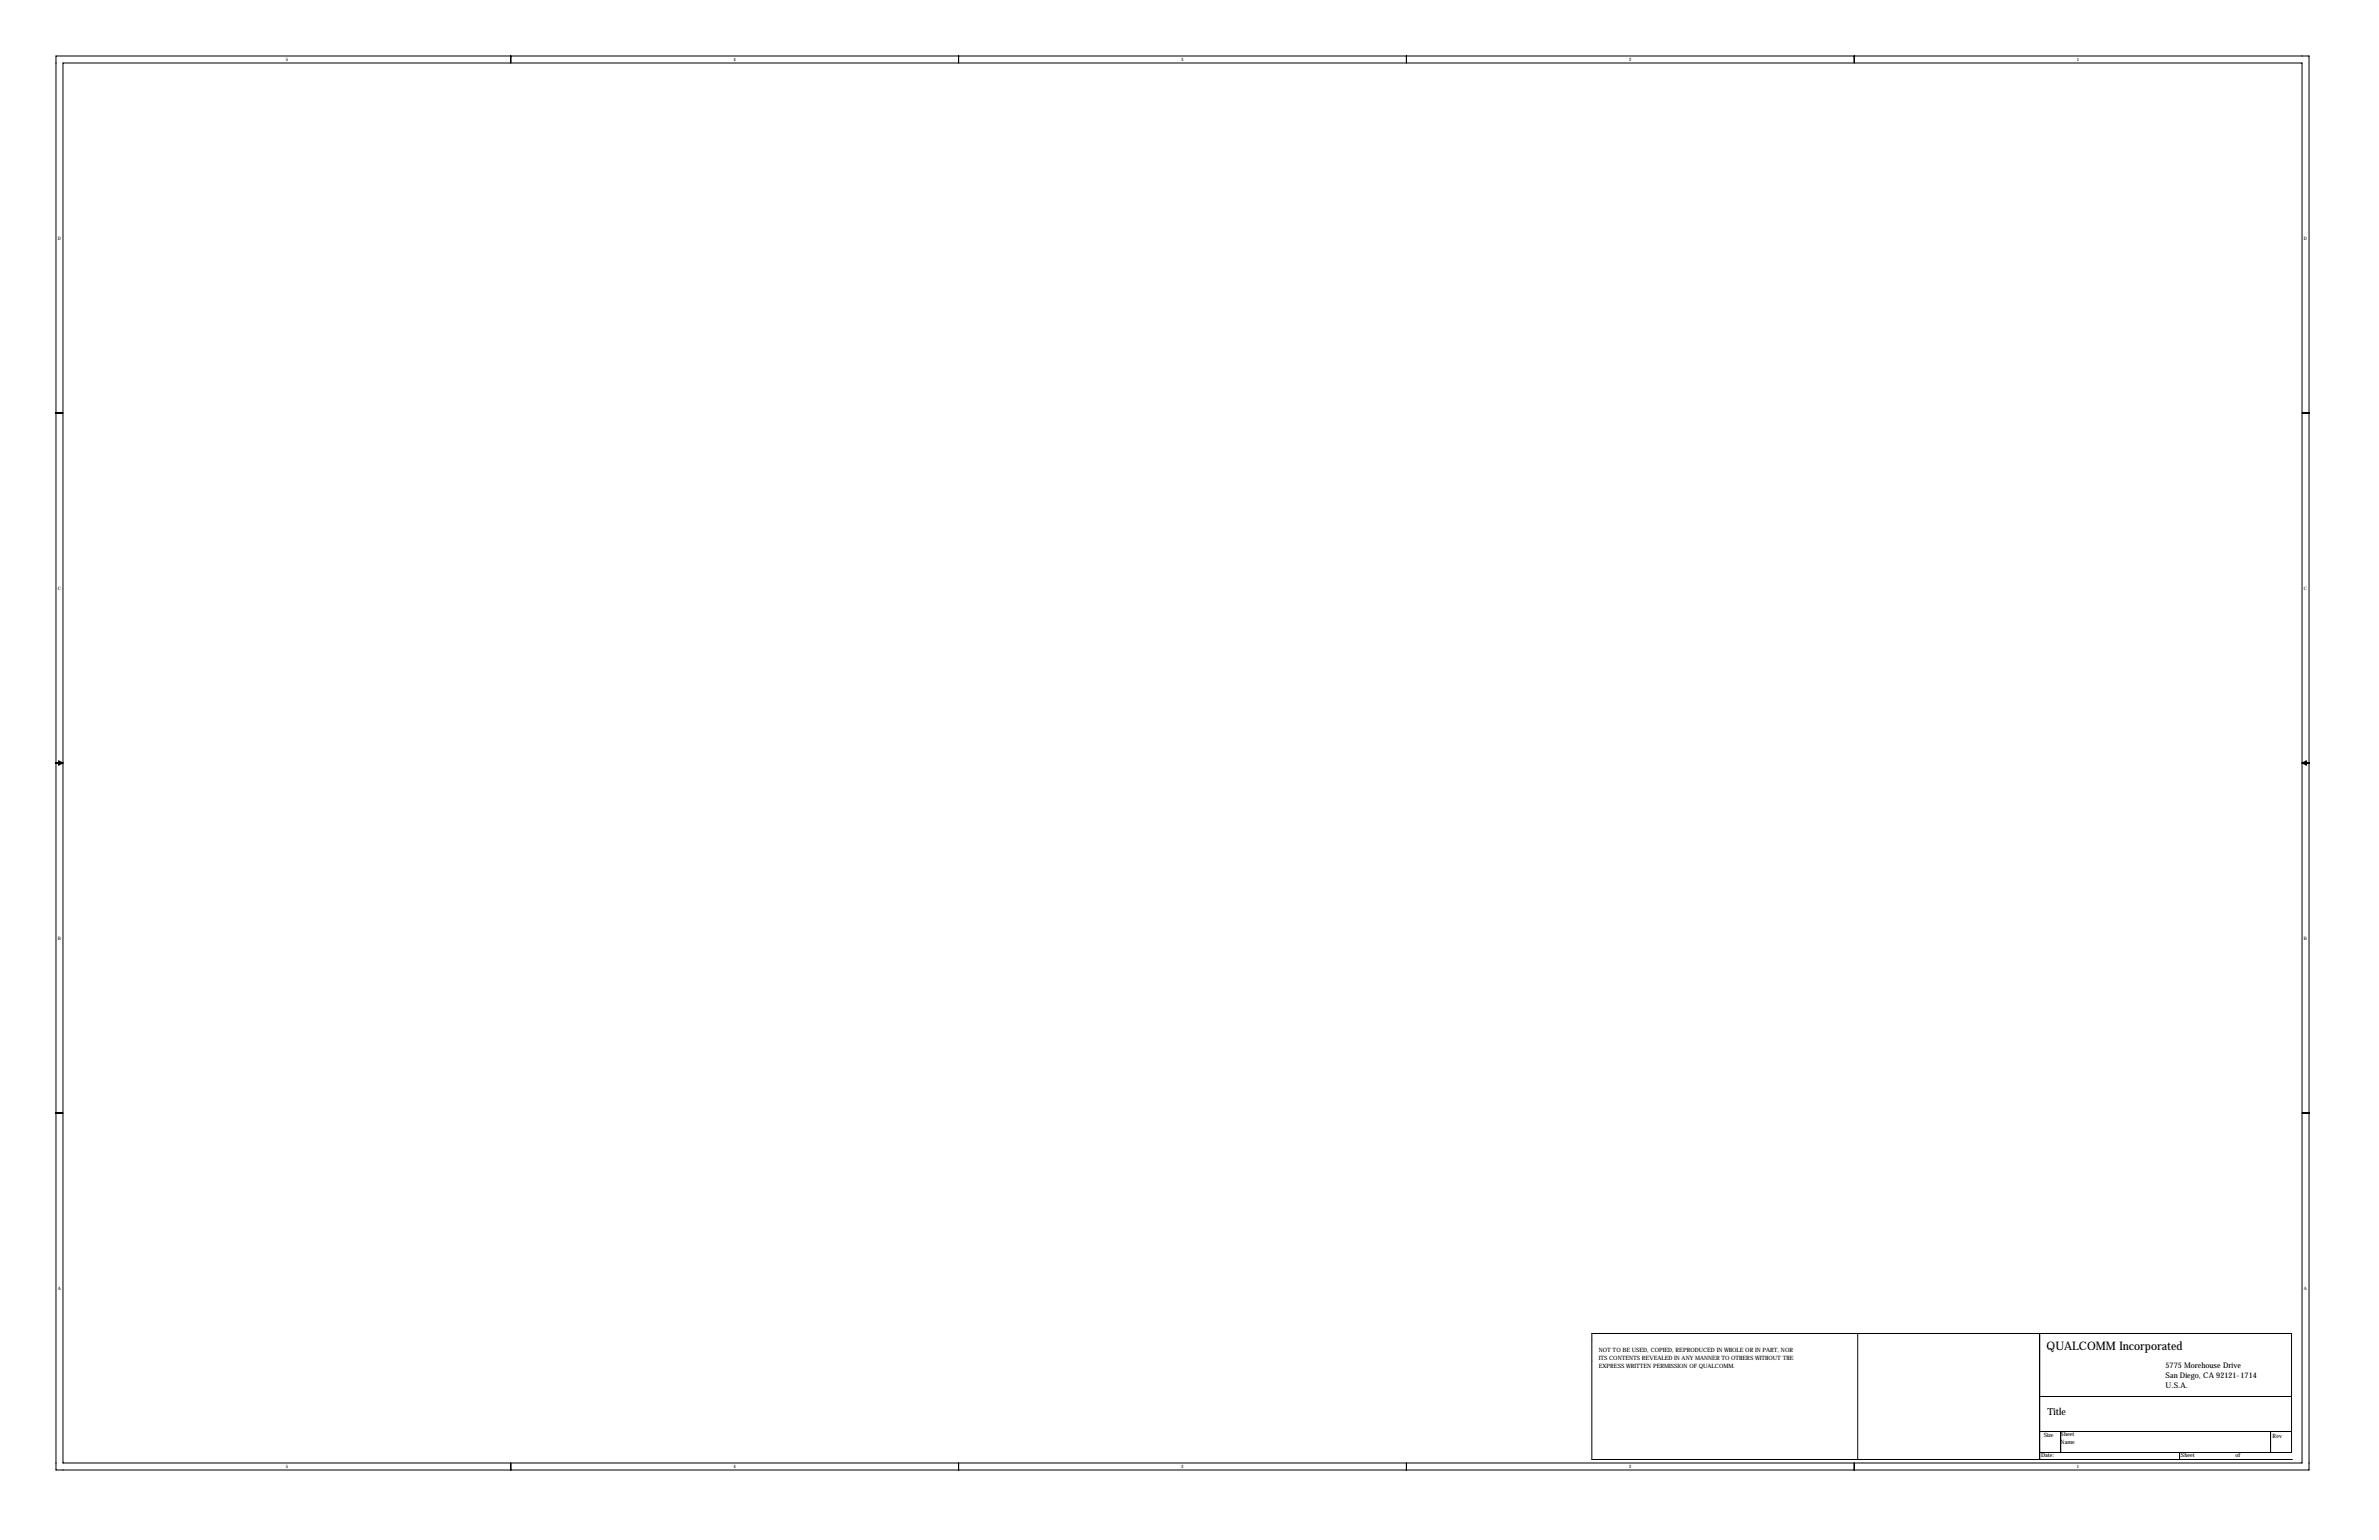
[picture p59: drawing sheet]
<svg xmlns="http://www.w3.org/2000/svg" width="864mm" height="559mm" viewBox="0 0 864 559" stroke-linecap="round" stroke-linejoin="round" font-family="sans-serif">
<defs><g id="words">
<text font-size="4.3" x="742.9" y="489.8">QUALCOMM Incorporated</text>
<text font-size="3.6" x="743.2" y="513.6">Title</text>
<g font-size="2.8">
<text x="786.1" y="496.3">5775 Morehouse Drive</text>
<text x="786.1" y="503.8">U.S.A.</text>
<text x="786.1" y="500">San Diego, CA 92121-1714</text>
</g>
<g font-size="2.1">
<text x="580.4" y="490.6">NOT TO BE USED, COPIED, REPRODUCED IN WHOLE OR IN PART, NOR</text>
<text x="580.4" y="496.2">EXPRESS WRITTEN PERMISSION OF QUALCOMM.</text>
<text x="580.4" y="493.4">ITS CONTENTS REVEALED IN ANY MANNER TO OTHERS WITHOUT THE</text>
<text x="741.9" y="521.4">Size</text>
<text x="748" y="521.1">Sheet</text>
<text x="825" y="521.6">Rev</text>
<text x="748" y="523.9">Name</text>
<text x="740.9" y="528.7">Date:</text>
<text x="791.7" y="528.7">Sheet</text>
<text x="811.5" y="528.7">of</text>
</g>
<g font-size="1.7">
<text x="103.7" y="22.2">5</text>
<text x="266.3" y="22.2">4</text>
<text x="428.8" y="22.2">3</text>
<text x="591.4" y="22.2">2</text>
<text x="754" y="22.2">1</text>
<text x="21" y="87">D</text>
<text x="836.4" y="87">D</text>
<text x="21" y="214">C</text>
<text x="836.4" y="214">C</text>
<text x="21" y="341">B</text>
<text x="836.4" y="341">B</text>
<text x="21" y="468">A</text>
<text x="836.4" y="468">A</text>
<text x="103.7" y="532.8">5</text>
<text x="266.3" y="532.8">4</text>
<text x="428.8" y="532.8">3</text>
<text x="591.4" y="532.8">2</text>
<text x="754" y="532.8">1</text>
</g>
</g></defs>
<g fill="none" stroke="#000" stroke-width=".36">
<path d="M20.3 20.3h817.9v513.1h-817.9zM22.9 22.9h812.8v508h-812.8zM185.4 20.3v2.6M348 20.3v2.6M510.5 20.3v2.6M673.1 20.3v2.6M20.3 149.9h2.6M835.7 149.9h2.5M20.3 276.9h2.6M21.3 276.1l1.6 .8-1.6 .7zM835.7 276.9h2.5M835.7 276.9l1.5-.8v1.5z"/>
<path d="M20.3 403.9h2.6M835.7 403.9h2.5M674.4 483.9v45.7M740.4 483.9v45.7M740.4 506.7h91.4M740.4 519.4h91.4M748 519.4v7.6M824.2 519.4v7.6M185.4 530.9v2.5M348 530.9v2.5M510.5 530.9v2.5M673.1 530.9v2.5"/>
<path d="M740.4 527h91.4v-43.1h-254v45.7h254M791.2 529.6h.1M791.2 527v2.6M831.8 529.6h.1"/>
</g>
<use href="#words"/>
</svg>
